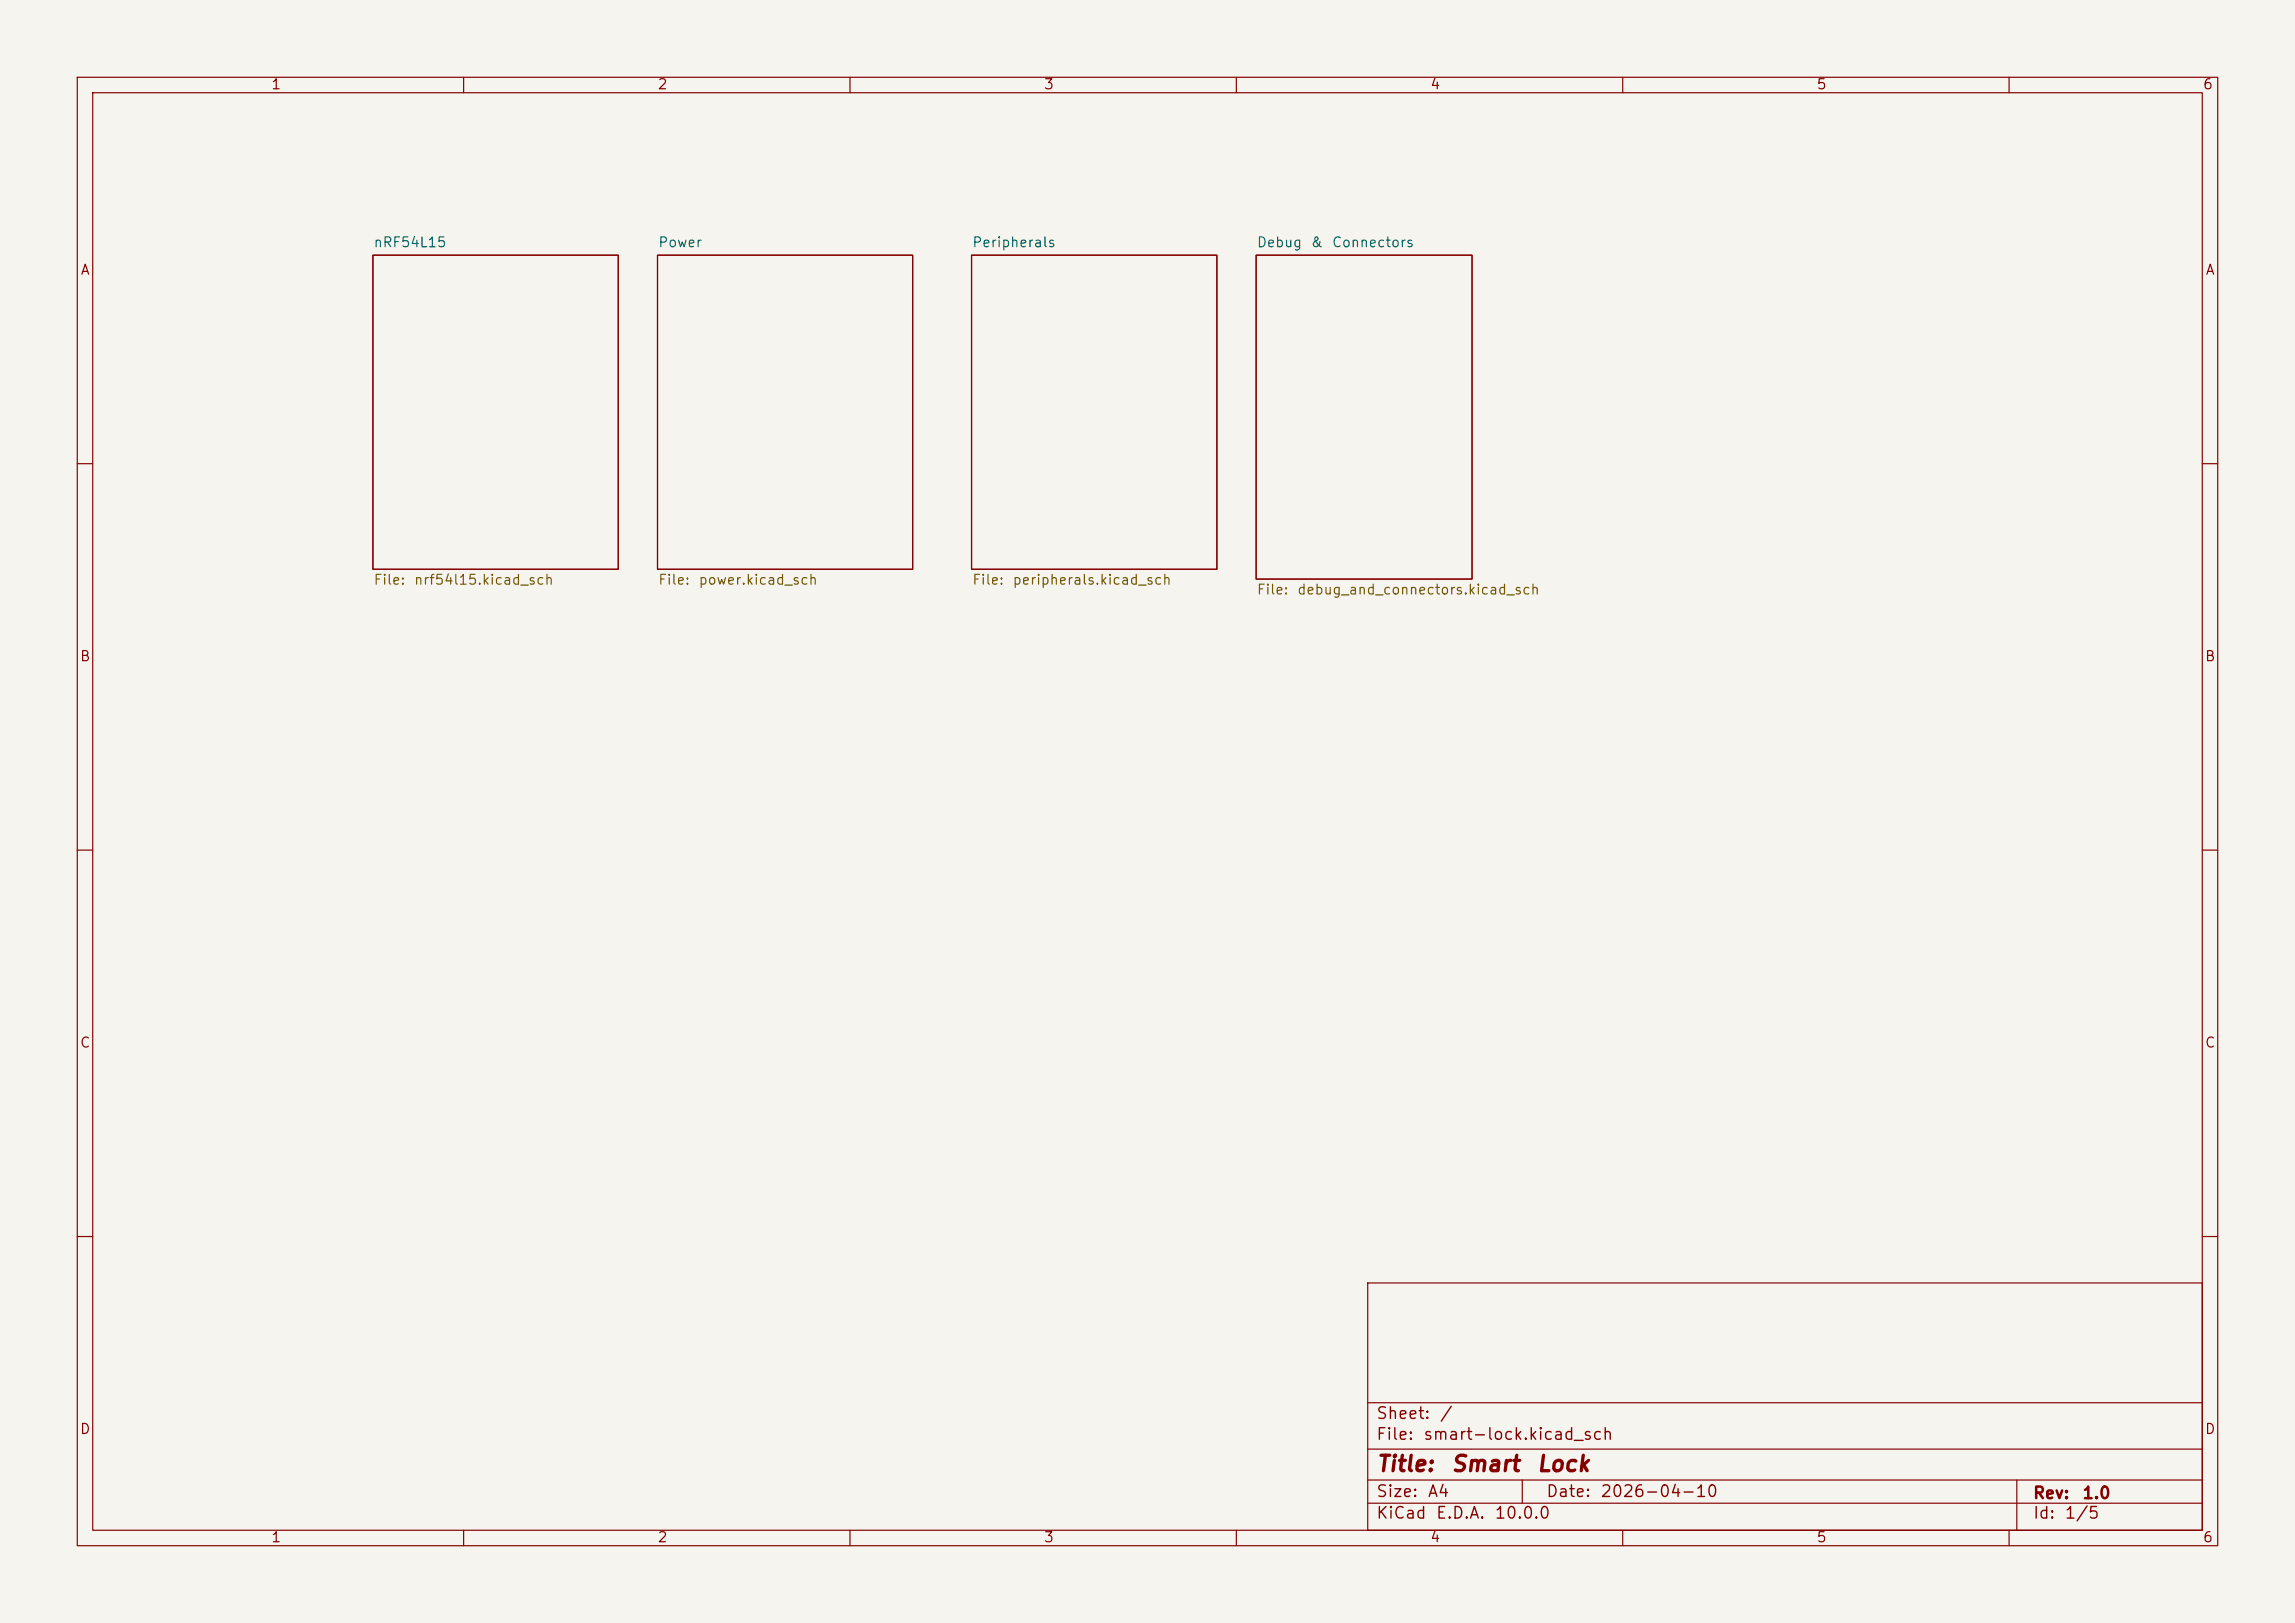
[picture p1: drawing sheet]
<svg xmlns="http://www.w3.org/2000/svg" width="297mm" height="210mm" viewBox="0 0 297 210" stroke-linecap="round" stroke-linejoin="round" font-family="sans-serif">
<defs><g id="words">
<g font-size="2" fill="#840000">
<text x="178" y="190.9">Title:</text>
<text x="187.7" y="190.9">Smart</text>
<text x="198.7" y="190.9">Lock</text>
</g>
<g font-size="1.5" fill="#840000">
<text x="178" y="184">Sheet:</text>
<text x="186.2" y="184">/</text>
<text x="178" y="186.7">File:</text>
<text x="184.1" y="186.7">smart-lock.kicad_sch</text>
<text x="178" y="196.9">KiCad</text>
<text x="178" y="194.1">Size:</text>
<text x="184.7" y="194.1">A4</text>
<text x="185.7" y="196.9">E.D.A.</text>
<text x="193.3" y="196.9">10.0.0</text>
<text x="200" y="194.1">Date:</text>
<text x="207" y="194.1">2026-04-10</text>
<text x="263" y="194.3">Rev:</text>
<text x="263" y="196.9">Id:</text>
<text x="267.1" y="196.9">1/5</text>
<text x="269.4" y="194.3">1.0</text>
</g>
<g font-size="1.3" fill="#840000">
<text x="35" y="11.9">1</text>
<text x="85" y="11.9">2</text>
<text x="135" y="11.9">3</text>
<text x="185" y="11.9">4</text>
<text x="235" y="11.9">5</text>
<text x="285" y="11.9">6</text>
<text x="10.3" y="35.9">A</text>
<text x="285.3" y="35.9">A</text>
<text x="10.3" y="85.9">B</text>
<text x="285.3" y="85.9">B</text>
<text x="10.3" y="135.9">C</text>
<text x="285.3" y="135.9">C</text>
<text x="10.3" y="185.9">D</text>
<text x="285.3" y="185.9">D</text>
<text x="35" y="199.9">1</text>
<text x="85" y="199.9">2</text>
<text x="135" y="199.9">3</text>
<text x="185" y="199.9">4</text>
<text x="235" y="199.9">5</text>
<text x="285" y="199.9">6</text>
</g>
<g font-size="1.3" fill="#006464">
<text x="48.3" y="32.3">nRF54L15</text>
<text x="85.1" y="32.3">Power</text>
<text x="125.7" y="32.3">Peripherals</text>
<text x="162.6" y="32.3">Debug</text>
<text x="169.5" y="32.3">&amp;</text>
<text x="172.3" y="32.3">Connectors</text>
</g>
<g font-size="1.3" fill="#725600">
<text x="48.3" y="76">File:</text>
<text x="53.5" y="76">nrf54l15.kicad_sch</text>
<text x="85.1" y="76">File:</text>
<text x="90.3" y="76">power.kicad_sch</text>
<text x="125.7" y="76">File:</text>
<text x="131" y="76">peripherals.kicad_sch</text>
<text x="162.6" y="77.2">File:</text>
<text x="167.8" y="77.2">debug_and_connectors.kicad_sch</text>
</g>
</g></defs>
<path d="M0 0h297v210h-297z" fill="#f5f4ef" stroke="#f5f4ef" stroke-width=".13"/>
<g fill="none" stroke="#840000" stroke-width=".15">
<path d="M10 10h277v190h-277zM12 12h273v186h-273zM60 10v2M110 10v2M160 10v2M210 10v2M260 10v2M48.3 33h31.7v40.7h-31.7zM85.1 33h33v40.7h-33zM125.7 33h31.8v40.7h-31.8zM162.6 33h27.9v41.9h-27.9zM10 60h2"/>
<path d="M285 60h2M10 110h2M285 110h2M10 160h2M177 166h108v32h-108zM285 160h2M60 198v2M110 198v2M160 198v2M177 194.5h108M177 191.5h108M177 187.5h108"/>
<path d="M177 181.5h108M197 191.5v3M210 198v2M260 198v2M261 191.5v6.5"/>
</g>
<use href="#words"/>
</svg>
